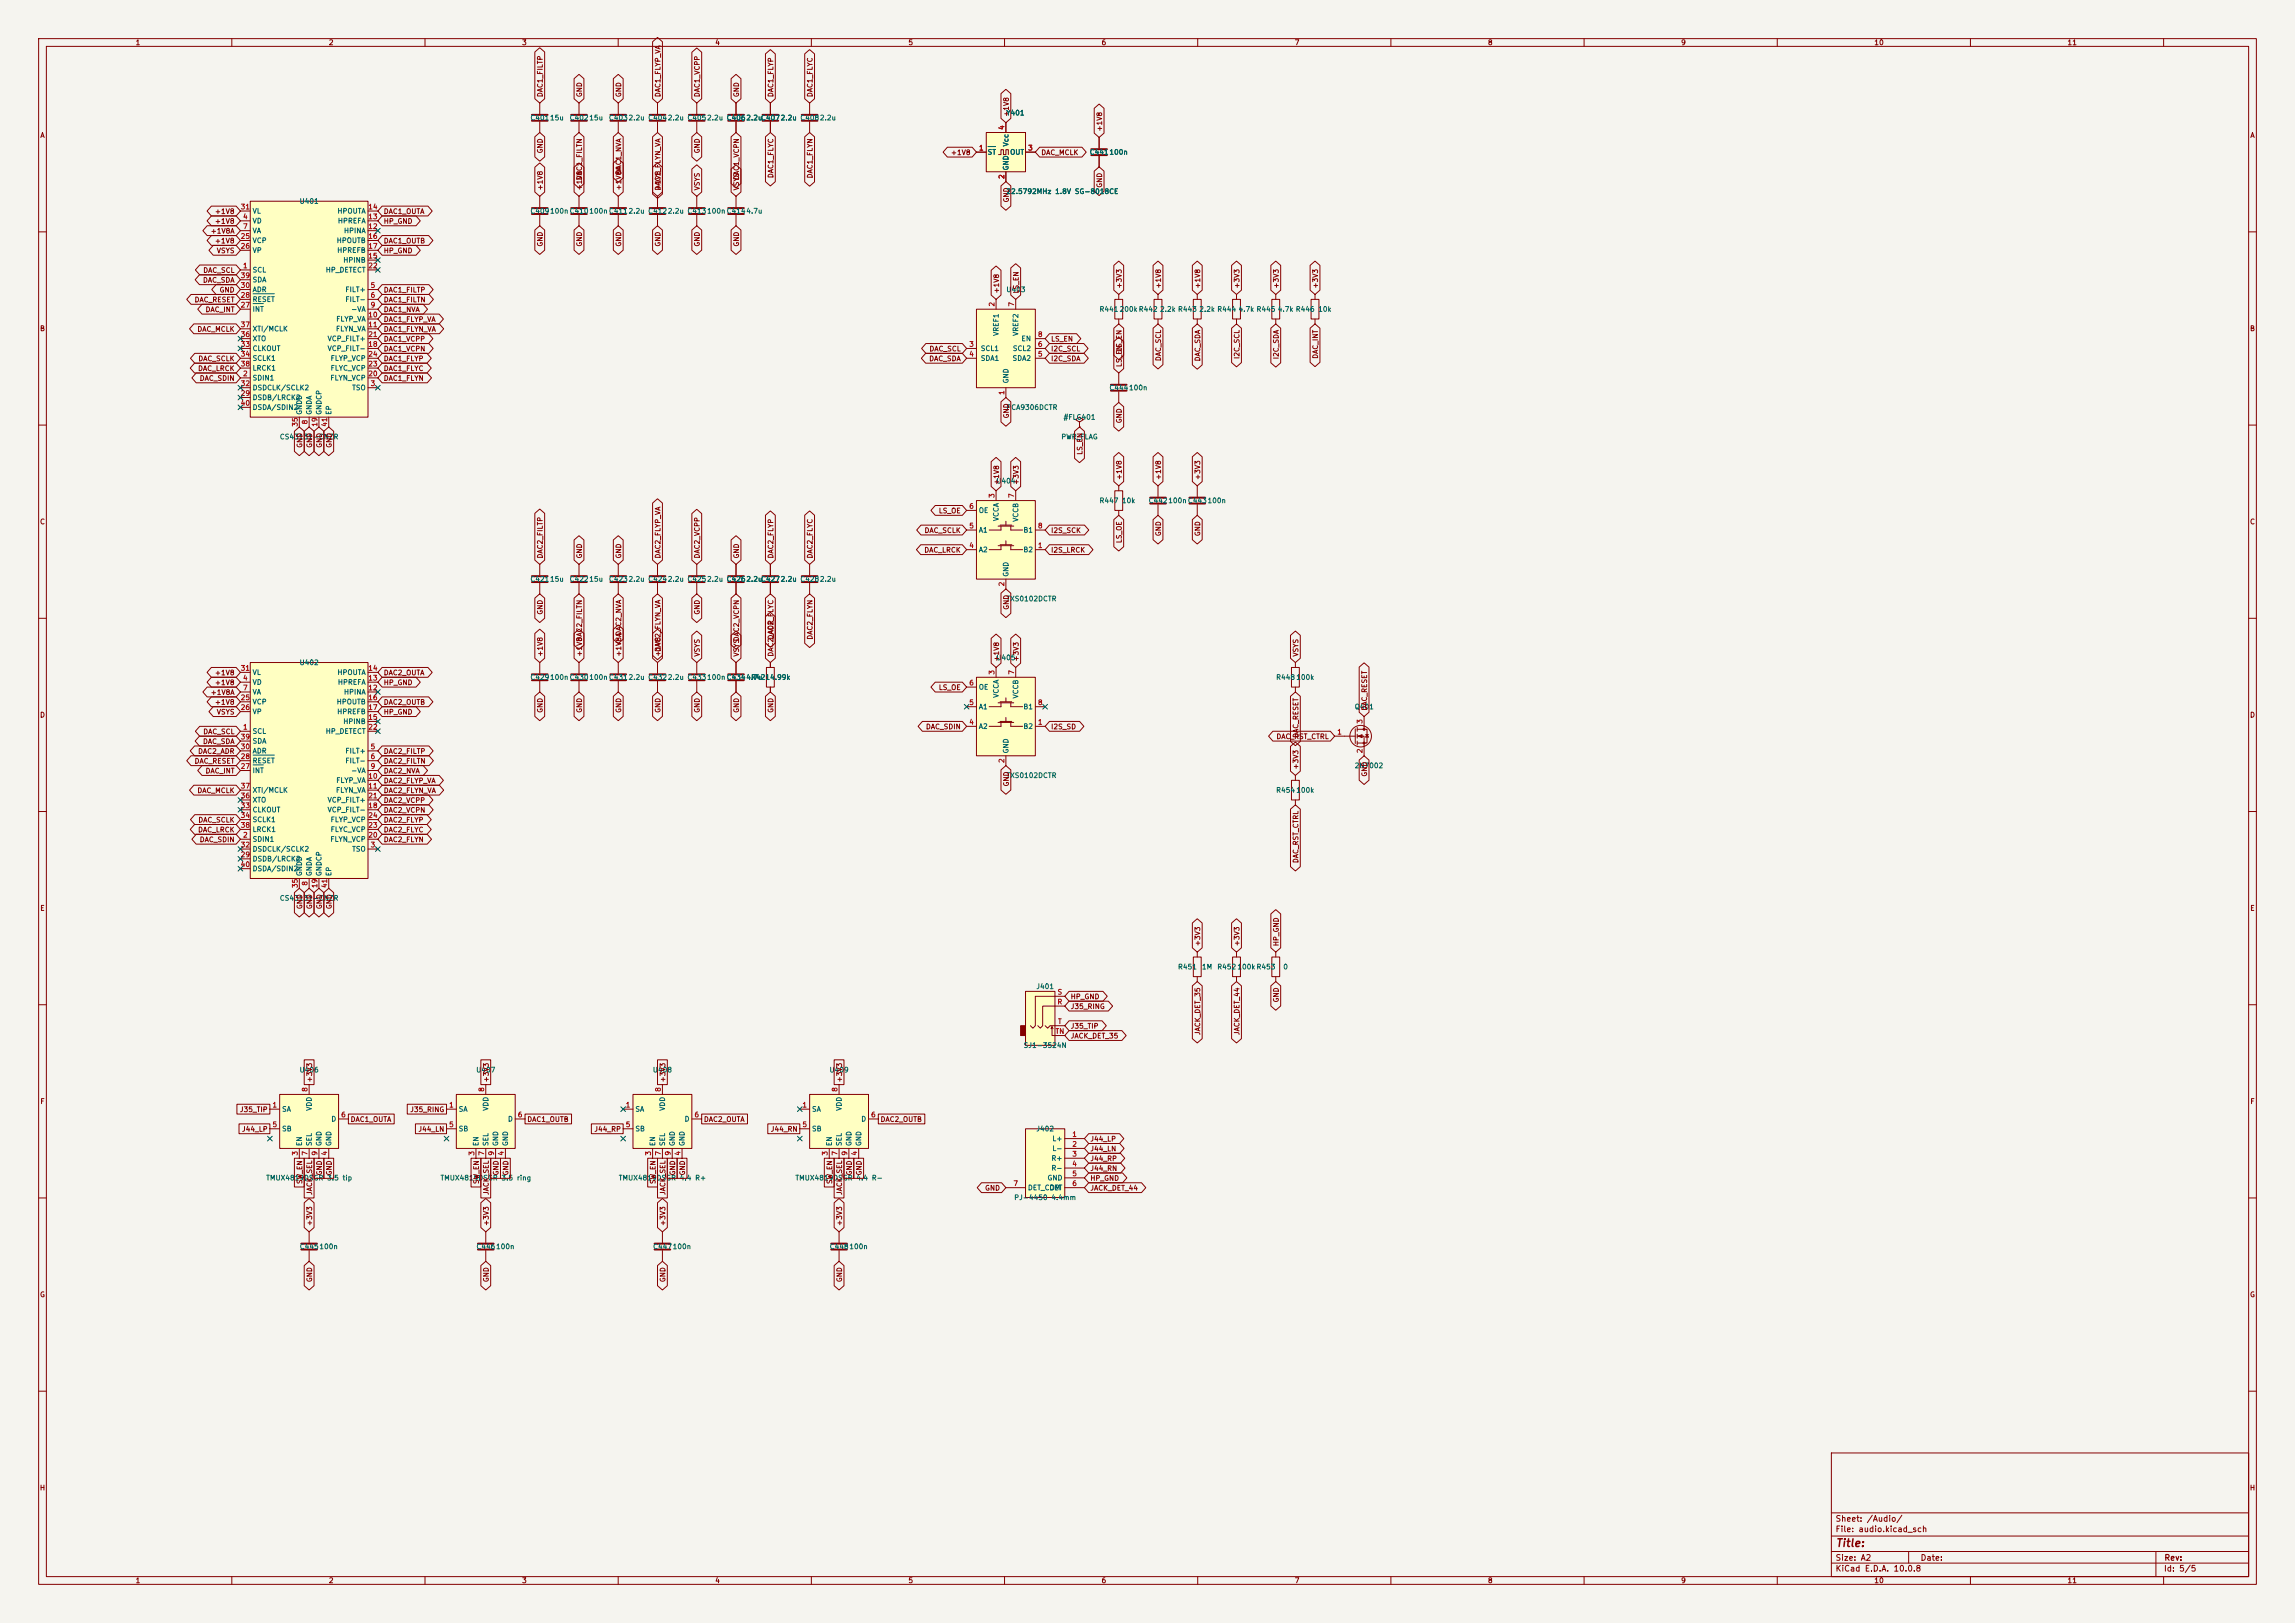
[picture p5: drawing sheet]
<svg xmlns="http://www.w3.org/2000/svg" width="594mm" height="420mm" viewBox="0 0 594 420" stroke-linecap="round" stroke-linejoin="round" font-family="sans-serif">
<defs><g id="words">
<text font-size="2" fill="#840000" x="475" y="400.8">Title:</text>
<g font-size="1.5" fill="#840000">
<text x="475" y="394.1">Sheet: /Audio/</text>
<text x="475" y="396.8">File: audio.kicad_sch</text>
<text x="475" y="407">KiCad E.D.A. 10.0.8</text>
<text x="475" y="404.2">Size: A2</text>
<text x="497" y="404.2">Date:</text>
<text x="560" y="407">Id: 5/5</text>
<text x="560.1" y="404.2">Rev:</text>
</g>
<g font-size="1.3" fill="#840000">
<text x="35" y="12">1</text>
<text x="85" y="12">2</text>
<text x="135" y="12">3</text>
<text x="185" y="12">4</text>
<text x="235" y="12">5</text>
<text x="285" y="12">6</text>
<text x="335" y="12">7</text>
<text x="385" y="12">8</text>
<text x="435" y="12">9</text>
<text x="485" y="12">10</text>
<text x="535" y="12">11</text>
<text x="140.8" y="25.3" transform="rotate(-90 140.8 25.3)">DAC1_FILTP</text>
<text x="150.9" y="25.3" transform="rotate(-90 150.9 25.3)">GND</text>
<text x="161.1" y="25.3" transform="rotate(-90 161.1 25.3)">GND</text>
<text x="171.2" y="25.3" transform="rotate(-90 171.2 25.3)">DAC1_FLYP_VA</text>
<text x="181.4" y="25.3" transform="rotate(-90 181.4 25.3)">DAC1_VCPP</text>
<text x="191.6" y="25.3" transform="rotate(-90 191.6 25.3)">GND</text>
<text x="200.4" y="25.3" transform="rotate(-90 200.4 25.3)">DAC1_FLYP</text>
<text x="210.6" y="25.3" transform="rotate(-90 210.6 25.3)">DAC1_FLYC</text>
<text x="10.3" y="36">A</text>
<text x="261.4" y="30.3" transform="rotate(-90 261.4 30.3)">+1V8</text>
<text x="285.5" y="34.2" transform="rotate(-90 285.5 34.2)">+1V8</text>
<text x="582.3" y="36">A</text>
<text x="140.8" y="39.8" transform="rotate(-90 140.8 39.8)">GND</text>
<text x="181.4" y="39.8" transform="rotate(-90 181.4 39.8)">GND</text>
<text x="246" y="40.4">+1V8</text>
<text x="269.4" y="40.4">DAC_MCLK</text>
<text x="150.9" y="46.8" transform="rotate(-90 150.9 46.8)">DAC1_FILTN</text>
<text x="161.1" y="45.3" transform="rotate(-90 161.1 45.3)">DAC1_NVA</text>
<text x="191.6" y="46.7" transform="rotate(-90 191.6 46.7)">DAC1_VCPN</text>
<text x="200.4" y="46.2" transform="rotate(-90 200.4 46.2)">DAC1_FLYC</text>
<text x="210.6" y="46.3" transform="rotate(-90 210.6 46.3)">DAC1_FLYN</text>
<text x="140.8" y="49.4" transform="rotate(-90 140.8 49.4)">+1V8</text>
<text x="150.9" y="49.4" transform="rotate(-90 150.9 49.4)">+1V8</text>
<text x="161.1" y="49.4" transform="rotate(-90 161.1 49.4)">+1V8A</text>
<text x="171.2" y="49.4" transform="rotate(-90 171.2 49.4)">DAC1_FLYN_VA</text>
<text x="171.2" y="49.4" transform="rotate(-90 171.2 49.4)">+1V8</text>
<text x="181.4" y="49.4" transform="rotate(-90 181.4 49.4)">VSYS</text>
<text x="191.6" y="49.4" transform="rotate(-90 191.6 49.4)">VSYS</text>
<text x="261.4" y="52.5" transform="rotate(-90 261.4 52.5)">GND</text>
<text x="285.5" y="48.7" transform="rotate(-90 285.5 48.7)">GND</text>
<text x="55.5" y="58.2">+1V8</text>
<text x="55.5" y="55.7">+1V8</text>
<text x="99.2" y="55.7">DAC1_OUTA</text>
<text x="99.2" y="58.2">HP_GND</text>
<text x="54.4" y="60.7">+1V8A</text>
<text x="55.5" y="63.3">+1V8</text>
<text x="56" y="65.8">VSYS</text>
<text x="99.2" y="63.3">DAC1_OUTB</text>
<text x="99.2" y="65.8">HP_GND</text>
<text x="140.8" y="63.9" transform="rotate(-90 140.8 63.9)">GND</text>
<text x="150.9" y="63.9" transform="rotate(-90 150.9 63.9)">GND</text>
<text x="161.1" y="63.9" transform="rotate(-90 161.1 63.9)">GND</text>
<text x="171.2" y="63.9" transform="rotate(-90 171.2 63.9)">GND</text>
<text x="181.4" y="63.9" transform="rotate(-90 181.4 63.9)">GND</text>
<text x="191.6" y="63.9" transform="rotate(-90 191.6 63.9)">GND</text>
<text x="52.5" y="70.9">DAC_SCL</text>
<text x="52.4" y="73.4">DAC_SDA</text>
<text x="56.7" y="76">GND</text>
<text x="99.2" y="76">DAC1_FILTP</text>
<text x="258.9" y="76.1" transform="rotate(-90 258.9 76.1)">+1V8</text>
<text x="263.9" y="76.1" transform="rotate(-90 263.9 76.1)">LS_EN</text>
<text x="290.6" y="74.8" transform="rotate(-90 290.6 74.8)">+3V3</text>
<text x="300.8" y="74.8" transform="rotate(-90 300.8 74.8)">+1V8</text>
<text x="310.9" y="74.8" transform="rotate(-90 310.9 74.8)">+1V8</text>
<text x="321.1" y="74.8" transform="rotate(-90 321.1 74.8)">+3V3</text>
<text x="331.3" y="74.8" transform="rotate(-90 331.3 74.8)">+3V3</text>
<text x="341.4" y="74.8" transform="rotate(-90 341.4 74.8)">+3V3</text>
<text x="50.2" y="78.5">DAC_RESET</text>
<text x="53.1" y="81.1">DAC_INT</text>
<text x="99.2" y="78.5">DAC1_FILTN</text>
<text x="99.2" y="81.1">DAC1_NVA</text>
<text x="99.2" y="83.6">DAC1_FLYP_VA</text>
<text x="10.2" y="86">B</text>
<text x="51" y="86.1">DAC_MCLK</text>
<text x="99.2" y="86.1">DAC1_FLYN_VA</text>
<text x="99.2" y="88.7">DAC1_VCPP</text>
<text x="271.9" y="88.7">LS_EN</text>
<text x="582.2" y="86">B</text>
<text x="51.2" y="93.8">DAC_SCLK</text>
<text x="99.2" y="91.2">DAC1_VCPN</text>
<text x="99.2" y="93.8">DAC1_FLYP</text>
<text x="240.4" y="93.8">DAC_SDA</text>
<text x="240.4" y="91.2">DAC_SCL</text>
<text x="271.9" y="93.8">I2C_SDA</text>
<text x="271.9" y="91.2">I2C_SCL</text>
<text x="290.6" y="91.2" transform="rotate(-90 290.6 91.2)">LS_EN</text>
<text x="300.8" y="93.6" transform="rotate(-90 300.8 93.6)">DAC_SCL</text>
<text x="310.9" y="93.6" transform="rotate(-90 310.9 93.6)">DAC_SDA</text>
<text x="321.1" y="93" transform="rotate(-90 321.1 93)">I2C_SCL</text>
<text x="331.3" y="93.1" transform="rotate(-90 331.3 93.1)">I2C_SDA</text>
<text x="341.4" y="93" transform="rotate(-90 341.4 93)">DAC_INT</text>
<text x="51.1" y="96.3">DAC_LRCK</text>
<text x="51.6" y="98.8">DAC_SDIN</text>
<text x="99.2" y="96.3">DAC1_FLYC</text>
<text x="99.2" y="98.8">DAC1_FLYN</text>
<text x="261.4" y="108.4" transform="rotate(-90 261.4 108.4)">GND</text>
<text x="290.6" y="109.7" transform="rotate(-90 290.6 109.7)">GND</text>
<text x="78.5" y="116" transform="rotate(-90 78.5 116)">GND</text>
<text x="81.1" y="116" transform="rotate(-90 81.1 116)">GND</text>
<text x="83.6" y="116" transform="rotate(-90 83.6 116)">GND</text>
<text x="86.1" y="116" transform="rotate(-90 86.1 116)">GND</text>
<text x="280.5" y="117.8" transform="rotate(-90 280.5 117.8)">LS_EN</text>
<text x="258.9" y="125.6" transform="rotate(-90 258.9 125.6)">+1V8</text>
<text x="263.9" y="125.6" transform="rotate(-90 263.9 125.6)">+3V3</text>
<text x="290.6" y="124.3" transform="rotate(-90 290.6 124.3)">+1V8</text>
<text x="300.8" y="124.3" transform="rotate(-90 300.8 124.3)">+1V8</text>
<text x="310.9" y="124.3" transform="rotate(-90 310.9 124.3)">+3V3</text>
<text x="10.2" y="136">C</text>
<text x="242.8" y="133.1">LS_OE</text>
<text x="582.2" y="136">C</text>
<text x="239.1" y="143.3">DAC_LRCK</text>
<text x="239.2" y="138.2">DAC_SCLK</text>
<text x="271.9" y="138.2">I2S_SCK</text>
<text x="271.9" y="143.3">I2S_LRCK</text>
<text x="290.6" y="140.7" transform="rotate(-90 290.6 140.7)">LS_OE</text>
<text x="300.8" y="138.9" transform="rotate(-90 300.8 138.9)">GND</text>
<text x="310.9" y="138.9" transform="rotate(-90 310.9 138.9)">GND</text>
<text x="140.8" y="144.6" transform="rotate(-90 140.8 144.6)">DAC2_FILTP</text>
<text x="150.9" y="144.6" transform="rotate(-90 150.9 144.6)">GND</text>
<text x="161.1" y="144.6" transform="rotate(-90 161.1 144.6)">GND</text>
<text x="171.2" y="144.6" transform="rotate(-90 171.2 144.6)">DAC2_FLYP_VA</text>
<text x="181.4" y="144.6" transform="rotate(-90 181.4 144.6)">DAC2_VCPP</text>
<text x="191.6" y="144.6" transform="rotate(-90 191.6 144.6)">GND</text>
<text x="200.4" y="144.6" transform="rotate(-90 200.4 144.6)">DAC2_FLYP</text>
<text x="210.6" y="144.6" transform="rotate(-90 210.6 144.6)">DAC2_FLYC</text>
<text x="140.8" y="159.2" transform="rotate(-90 140.8 159.2)">GND</text>
<text x="181.4" y="159.2" transform="rotate(-90 181.4 159.2)">GND</text>
<text x="261.4" y="157.9" transform="rotate(-90 261.4 157.9)">GND</text>
<text x="150.9" y="166.2" transform="rotate(-90 150.9 166.2)">DAC2_FILTN</text>
<text x="161.1" y="164.6" transform="rotate(-90 161.1 164.6)">DAC2_NVA</text>
<text x="191.6" y="166.1" transform="rotate(-90 191.6 166.1)">DAC2_VCPN</text>
<text x="200.4" y="165.6" transform="rotate(-90 200.4 165.6)">DAC2_FLYC</text>
<text x="210.6" y="165.7" transform="rotate(-90 210.6 165.7)">DAC2_FLYN</text>
<text x="140.8" y="170" transform="rotate(-90 140.8 170)">+1V8</text>
<text x="150.9" y="170" transform="rotate(-90 150.9 170)">+1V8</text>
<text x="161.1" y="170" transform="rotate(-90 161.1 170)">+1V8A</text>
<text x="171.2" y="170" transform="rotate(-90 171.2 170)">+1V8</text>
<text x="171.2" y="168.8" transform="rotate(-90 171.2 168.8)">DAC2_FLYN_VA</text>
<text x="181.4" y="170" transform="rotate(-90 181.4 170)">VSYS</text>
<text x="191.6" y="170" transform="rotate(-90 191.6 170)">VSYS</text>
<text x="200.4" y="170" transform="rotate(-90 200.4 170)">DAC2_ADR</text>
<text x="258.9" y="171.3" transform="rotate(-90 258.9 171.3)">+1V8</text>
<text x="263.9" y="171.3" transform="rotate(-90 263.9 171.3)">+3V3</text>
<text x="336.3" y="170" transform="rotate(-90 336.3 170)">VSYS</text>
<text x="55.5" y="175">+1V8</text>
<text x="55.5" y="177.6">+1V8</text>
<text x="99.2" y="177.6">HP_GND</text>
<text x="99.2" y="175">DAC2_OUTA</text>
<text x="242.8" y="178.9">LS_OE</text>
<text x="10.2" y="186">D</text>
<text x="54.4" y="180.1">+1V8A</text>
<text x="55.5" y="182.7">+1V8</text>
<text x="56" y="185.2">VSYS</text>
<text x="99.2" y="185.2">HP_GND</text>
<text x="99.2" y="182.7">DAC2_OUTB</text>
<text x="140.8" y="184.6" transform="rotate(-90 140.8 184.6)">GND</text>
<text x="150.9" y="184.6" transform="rotate(-90 150.9 184.6)">GND</text>
<text x="161.1" y="184.6" transform="rotate(-90 161.1 184.6)">GND</text>
<text x="171.2" y="184.6" transform="rotate(-90 171.2 184.6)">GND</text>
<text x="181.4" y="184.6" transform="rotate(-90 181.4 184.6)">GND</text>
<text x="191.6" y="184.6" transform="rotate(-90 191.6 184.6)">GND</text>
<text x="200.4" y="184.6" transform="rotate(-90 200.4 184.6)">GND</text>
<text x="354.1" y="184" transform="rotate(-90 354.1 184)">DAC_RESET</text>
<text x="582.2" y="186">D</text>
<text x="52.5" y="190.3">DAC_SCL</text>
<text x="239.5" y="189">DAC_SDIN</text>
<text x="271.9" y="189">I2S_SD</text>
<text x="330.2" y="191.6">DAC_RST_CTRL</text>
<text x="336.3" y="191.1" transform="rotate(-90 336.3 191.1)">DAC_RESET</text>
<text x="50.2" y="197.9">DAC_RESET</text>
<text x="51.1" y="195.4">DAC2_ADR</text>
<text x="52.4" y="192.8">DAC_SDA</text>
<text x="99.2" y="197.9">DAC2_FILTN</text>
<text x="99.2" y="195.4">DAC2_FILTP</text>
<text x="53.1" y="200.4">DAC_INT</text>
<text x="99.2" y="203">DAC2_FLYP_VA</text>
<text x="99.2" y="200.4">DAC2_NVA</text>
<text x="261.4" y="203.6" transform="rotate(-90 261.4 203.6)">GND</text>
<text x="336.3" y="199.3" transform="rotate(-90 336.3 199.3)">+3V3</text>
<text x="354.1" y="201.1" transform="rotate(-90 354.1 201.1)">GND</text>
<text x="51" y="205.5">DAC_MCLK</text>
<text x="99.2" y="205.5">DAC2_FLYN_VA</text>
<text x="99.2" y="208.1">DAC2_VCPP</text>
<text x="51.1" y="215.7">DAC_LRCK</text>
<text x="51.2" y="213.1">DAC_SCLK</text>
<text x="99.2" y="213.1">DAC2_FLYP</text>
<text x="99.2" y="215.7">DAC2_FLYC</text>
<text x="99.2" y="210.6">DAC2_VCPN</text>
<text x="51.6" y="218.2">DAC_SDIN</text>
<text x="99.2" y="218.2">DAC2_FLYN</text>
<text x="336.3" y="223.5" transform="rotate(-90 336.3 223.5)">DAC_RST_CTRL</text>
<text x="10.3" y="236">E</text>
<text x="78.5" y="235.4" transform="rotate(-90 78.5 235.4)">GND</text>
<text x="81.1" y="235.4" transform="rotate(-90 81.1 235.4)">GND</text>
<text x="83.6" y="235.4" transform="rotate(-90 83.6 235.4)">GND</text>
<text x="86.1" y="235.4" transform="rotate(-90 86.1 235.4)">GND</text>
<text x="582.3" y="236">E</text>
<text x="310.9" y="245" transform="rotate(-90 310.9 245)">+3V3</text>
<text x="321.1" y="245" transform="rotate(-90 321.1 245)">+3V3</text>
<text x="331.3" y="245" transform="rotate(-90 331.3 245)">HP_GND</text>
<text x="277" y="261.4">J35_RING</text>
<text x="277" y="258.9">HP_GND</text>
<text x="331.3" y="259.5" transform="rotate(-90 331.3 259.5)">GND</text>
<text x="277" y="266.5">J35_TIP</text>
<text x="277" y="269">JACK_DET_35</text>
<text x="310.9" y="268" transform="rotate(-90 310.9 268)">JACK_DET_35</text>
<text x="321.1" y="268" transform="rotate(-90 321.1 268)">JACK_DET_44</text>
<text x="81.1" y="280.2" transform="rotate(-90 81.1 280.2)">+3V3</text>
<text x="126.8" y="280.2" transform="rotate(-90 126.8 280.2)">+3V3</text>
<text x="172.5" y="280.2" transform="rotate(-90 172.5 280.2)">+3V3</text>
<text x="218.2" y="280.2" transform="rotate(-90 218.2 280.2)">+3V3</text>
<text x="10.3" y="286">F</text>
<text x="582.3" y="286">F</text>
<text x="61.9" y="288.1">J35_TIP</text>
<text x="62.5" y="293.2">J44_LP</text>
<text x="90.6" y="290.6">DAC1_OUTA</text>
<text x="106" y="288.1">J35_RING</text>
<text x="108.2" y="293.2">J44_LN</text>
<text x="136.3" y="290.6">DAC1_OUTB</text>
<text x="153.7" y="293.2">J44_RP</text>
<text x="182.1" y="290.6">DAC2_OUTA</text>
<text x="199.4" y="293.2">J44_RN</text>
<text x="227.8" y="290.6">DAC2_OUTB</text>
<text x="282.1" y="298.2">J44_LN</text>
<text x="282.1" y="295.7">J44_LP</text>
<text x="83.6" y="304.3" transform="rotate(-90 83.6 304.3)">GND</text>
<text x="86.1" y="304.3" transform="rotate(-90 86.1 304.3)">GND</text>
<text x="129.3" y="304.3" transform="rotate(-90 129.3 304.3)">GND</text>
<text x="131.9" y="304.3" transform="rotate(-90 131.9 304.3)">GND</text>
<text x="175" y="304.3" transform="rotate(-90 175 304.3)">GND</text>
<text x="177.6" y="304.3" transform="rotate(-90 177.6 304.3)">GND</text>
<text x="220.8" y="304.3" transform="rotate(-90 220.8 304.3)">GND</text>
<text x="223.3" y="304.3" transform="rotate(-90 223.3 304.3)">GND</text>
<text x="282.1" y="300.8">J44_RP</text>
<text x="282.1" y="303.3">J44_RN</text>
<text x="282.1" y="305.9">HP_GND</text>
<text x="78.5" y="306.5" transform="rotate(-90 78.5 306.5)">SW_EN</text>
<text x="81.1" y="309.4" transform="rotate(-90 81.1 309.4)">JACK_SEL</text>
<text x="124.2" y="306.5" transform="rotate(-90 124.2 306.5)">SW_EN</text>
<text x="126.8" y="309.4" transform="rotate(-90 126.8 309.4)">JACK_SEL</text>
<text x="170" y="306.5" transform="rotate(-90 170 306.5)">SW_EN</text>
<text x="172.5" y="309.4" transform="rotate(-90 172.5 309.4)">JACK_SEL</text>
<text x="215.7" y="306.5" transform="rotate(-90 215.7 306.5)">SW_EN</text>
<text x="218.2" y="309.4" transform="rotate(-90 218.2 309.4)">JACK_SEL</text>
<text x="254.8" y="308.4">GND</text>
<text x="282.1" y="308.4">JACK_DET_44</text>
<text x="81.1" y="317.4" transform="rotate(-90 81.1 317.4)">+3V3</text>
<text x="126.8" y="317.4" transform="rotate(-90 126.8 317.4)">+3V3</text>
<text x="172.5" y="317.4" transform="rotate(-90 172.5 317.4)">+3V3</text>
<text x="218.2" y="317.4" transform="rotate(-90 218.2 317.4)">+3V3</text>
<text x="10.2" y="336">G</text>
<text x="81.1" y="331.9" transform="rotate(-90 81.1 331.9)">GND</text>
<text x="126.8" y="331.9" transform="rotate(-90 126.8 331.9)">GND</text>
<text x="172.5" y="331.9" transform="rotate(-90 172.5 331.9)">GND</text>
<text x="218.2" y="331.9" transform="rotate(-90 218.2 331.9)">GND</text>
<text x="582.2" y="336">G</text>
<text x="10.2" y="386">H</text>
<text x="582.2" y="386">H</text>
<text x="35" y="410">1</text>
<text x="85" y="410">2</text>
<text x="135" y="410">3</text>
<text x="185" y="410">4</text>
<text x="235" y="410">5</text>
<text x="285" y="410">6</text>
<text x="335" y="410">7</text>
<text x="385" y="410">8</text>
<text x="435" y="410">9</text>
<text x="485" y="410">10</text>
<text x="535" y="410">11</text>
</g>
<g font-size="1.3" fill="#006464">
<text x="137.1" y="31.4">C40115u</text>
<text x="147.3" y="31.4">C40215u</text>
<text x="157.5" y="31.4">C4032.2u C4042.2u C4052.2u C4062.2uC4072.2u C4082.2u</text>
<text x="187.9" y="31.4">C4062.2uC4072.2u</text>
<text x="260.3" y="30.2">Y401</text>
<text x="255.5" y="40.3">ST</text>
<text x="261.3" y="38" transform="rotate(-90 261.3 38)">Vcc</text>
<text x="261.3" y="40.3">OUT</text>
<text x="281.9" y="40.3">C441100n</text>
<text x="261.3" y="44.2" transform="rotate(-90 261.3 44.2)">GND</text>
<text x="77.4" y="53">U401</text>
<text x="260.3" y="50.5">22.5792MHz 1.8V SG-8018CE</text>
<text x="65.3" y="58.1">VD</text>
<text x="65.3" y="55.6">VL</text>
<text x="87.2" y="55.6">HPOUTA</text>
<text x="87.3" y="58.1">HPREFA</text>
<text x="137.1" y="55.6">C409100nC410100nC4112.2u C4122.2u C413100nC4144.7u</text>
<text x="65.3" y="60.7">VA</text>
<text x="65.3" y="63.2">VCP</text>
<text x="65.3" y="65.7">VP</text>
<text x="87" y="63.2">HPOUTB</text>
<text x="87.1" y="65.7">HPREFB</text>
<text x="88.9" y="60.7">HPINA</text>
<text x="65.3" y="70.8">SCL</text>
<text x="84.2" y="70.8">HP_DETECT</text>
<text x="88.7" y="68.3">HPINB</text>
<text x="65.3" y="75.9">ADR</text>
<text x="65.3" y="73.4">SDA</text>
<text x="89.3" y="75.9">FILT+</text>
<text x="260.3" y="75.9">U403</text>
<text x="65.3" y="81">INT</text>
<text x="65.3" y="78.4">RESET</text>
<text x="86.9" y="83.5">FLYP_VA</text>
<text x="89.3" y="78.4">FILT-</text>
<text x="90.8" y="81">-VA</text>
<text x="284.4" y="81">R441200kR442</text>
<text x="300.1" y="81">2.2k R443</text>
<text x="310.3" y="81">2.2k R444</text>
<text x="320.4" y="81">4.7k R445</text>
<text x="330.6" y="81">4.7k R446</text>
<text x="341" y="81">10k</text>
<text x="65.3" y="88.6">XTO</text>
<text x="65.3" y="86.1">XTI/MCLK</text>
<text x="84.7" y="88.6">VCP_FILT+</text>
<text x="86.8" y="86.1">FLYN_VA</text>
<text x="258.8" y="87.1" transform="rotate(-90 258.8 87.1)">VREF1</text>
<text x="263.9" y="87.1" transform="rotate(-90 263.9 87.1)">VREF2</text>
<text x="264.2" y="88.6">EN</text>
<text x="65.3" y="91.1">CLKOUT</text>
<text x="65.3" y="93.7">SCLK1</text>
<text x="84.7" y="91.1">VCP_FILT-</text>
<text x="85.4" y="93.7">FLYP_VCP</text>
<text x="253.7" y="91.1">SCL1</text>
<text x="253.7" y="93.7">SDA1</text>
<text x="261.9" y="93.7">SDA2</text>
<text x="262" y="91.1">SCL2</text>
<text x="65.3" y="98.8">SDIN1</text>
<text x="65.3" y="101.3">DSDCLK/SCLK2</text>
<text x="65.3" y="96.2">LRCK1</text>
<text x="85.4" y="98.8">FLYN_VCP</text>
<text x="85.4" y="96.2">FLYC_VCP</text>
<text x="91" y="101.3">TSO</text>
<text x="261.3" y="99.3" transform="rotate(-90 261.3 99.3)">GND</text>
<text x="287" y="101.3">C444100n</text>
<text x="65.3" y="103.8">DSDB/LRCK2</text>
<text x="65.3" y="106.4">DSDA/SDIN2</text>
<text x="78.4" y="107.5" transform="rotate(-90 78.4 107.5)">GNDD</text>
<text x="81" y="107.5" transform="rotate(-90 81 107.5)">GNDA</text>
<text x="83.5" y="107.5" transform="rotate(-90 83.5 107.5)">GNDCP</text>
<text x="86.1" y="107.5" transform="rotate(-90 86.1 107.5)">EP</text>
<text x="260.3" y="106.4">PCA9306DCTR</text>
<text x="72.3" y="114">CS43131-CNZR</text>
<text x="274.6" y="114">PWR_FLAG</text>
<text x="275.1" y="108.9">#FLG401</text>
<text x="257.7" y="125.4">U404</text>
<text x="284.4" y="130.5">R447</text>
<text x="290.2" y="130.5">10k</text>
<text x="297.2" y="130.5">C442100nC443100n</text>
<text x="253.2" y="133">OE</text>
<text x="258.8" y="135" transform="rotate(-90 258.8 135)">VCCA</text>
<text x="263.9" y="135.2" transform="rotate(-90 263.9 135.2)">VCCB</text>
<text x="253.2" y="143.2">A2</text>
<text x="253.2" y="138.1">A1</text>
<text x="264.8" y="143.2">B2</text>
<text x="264.8" y="138.1">B1</text>
<text x="261.3" y="149.4" transform="rotate(-90 261.3 149.4)">GND</text>
<text x="137.1" y="150.8">C42115u</text>
<text x="147.3" y="150.8">C42215u</text>
<text x="157.5" y="150.8">C4232.2u C4242.2u C4252.2u C4262.2uC4272.2u C4282.2u</text>
<text x="187.9" y="150.8">C4262.2uC4272.2u</text>
<text x="260.3" y="155.9">TXS0102DCTR</text>
<text x="77.4" y="172.4">U402</text>
<text x="257.7" y="171.1">U405</text>
<text x="65.3" y="177.5">VD</text>
<text x="65.3" y="175">VL</text>
<text x="87.2" y="175">HPOUTA</text>
<text x="87.3" y="177.5">HPREFA</text>
<text x="137.1" y="176.2">C429100nC430100nC4312.2u C4322.2u C433100nC4344.7u</text>
<text x="187.9" y="176.2">C4344.7u</text>
<text x="194.3" y="176.2">R4214.99k</text>
<text x="253.2" y="178.8">OE</text>
<text x="330.2" y="176.2">R448100k</text>
<text x="65.3" y="180">VA</text>
<text x="65.3" y="182.6">VCP</text>
<text x="65.3" y="185.1">VP</text>
<text x="87" y="182.6">HPOUTB</text>
<text x="87.1" y="185.1">HPREFB</text>
<text x="88.9" y="180">HPINA</text>
<text x="253.2" y="183.8">A1</text>
<text x="258.8" y="180.7" transform="rotate(-90 258.8 180.7)">VCCA</text>
<text x="263.9" y="180.9" transform="rotate(-90 263.9 180.9)">VCCB</text>
<text x="264.8" y="183.8">B1</text>
<text x="350.5" y="183.8">Q401</text>
<text x="65.3" y="190.2">SCL</text>
<text x="84.2" y="190.2">HP_DETECT</text>
<text x="88.7" y="187.7">HPINB</text>
<text x="253.2" y="188.9">A2</text>
<text x="264.8" y="188.9">B2</text>
<text x="65.3" y="197.8">RESET</text>
<text x="65.3" y="195.3">ADR</text>
<text x="65.3" y="192.7">SDA</text>
<text x="89.3" y="195.3">FILT+</text>
<text x="89.3" y="197.8">FILT-</text>
<text x="261.3" y="195.1" transform="rotate(-90 261.3 195.1)">GND</text>
<text x="65.3" y="200.4">INT</text>
<text x="86.9" y="202.9">FLYP_VA</text>
<text x="90.8" y="200.4">-VA</text>
<text x="260.3" y="201.6">TXS0102DCTR</text>
<text x="350.5" y="199.1">2N7002</text>
<text x="65.3" y="208">XTO</text>
<text x="65.3" y="205.4">XTI/MCLK</text>
<text x="84.7" y="208">VCP_FILT+</text>
<text x="86.8" y="205.4">FLYN_VA</text>
<text x="330.2" y="205.4">R454100k</text>
<text x="65.3" y="210.5">CLKOUT</text>
<text x="65.3" y="213.1">SCLK1</text>
<text x="65.3" y="215.6">LRCK1</text>
<text x="84.7" y="210.5">VCP_FILT-</text>
<text x="85.4" y="215.6">FLYC_VCP</text>
<text x="85.4" y="213.1">FLYP_VCP</text>
<text x="65.3" y="218.1">SDIN1</text>
<text x="65.3" y="220.7">DSDCLK/SCLK2</text>
<text x="85.4" y="218.1">FLYN_VCP</text>
<text x="91" y="220.7">TSO</text>
<text x="65.3" y="223.2">DSDB/LRCK2</text>
<text x="65.3" y="225.8">DSDA/SDIN2</text>
<text x="78.4" y="226.8" transform="rotate(-90 78.4 226.8)">GNDD</text>
<text x="81" y="226.8" transform="rotate(-90 81 226.8)">GNDA</text>
<text x="83.5" y="226.8" transform="rotate(-90 83.5 226.8)">GNDCP</text>
<text x="86.1" y="226.8" transform="rotate(-90 86.1 226.8)">EP</text>
<text x="72.3" y="233.4">CS43131-CNZR</text>
<text x="304.8" y="251.2">R451</text>
<text x="311" y="251.2">1M</text>
<text x="314.9" y="251.2">R452100kR453</text>
<text x="332" y="251.2">0</text>
<text x="268.1" y="256.2">J401</text>
<text x="264.8" y="271.5">SJ1-3524N</text>
<text x="77.4" y="277.8">U406</text>
<text x="123.1" y="277.8">U407</text>
<text x="168.8" y="277.8">U408</text>
<text x="214.6" y="277.8">U409</text>
<text x="72.9" y="288">SA</text>
<text x="81" y="287.6" transform="rotate(-90 81 287.6)">VDD</text>
<text x="118.6" y="288">SA</text>
<text x="126.7" y="287.6" transform="rotate(-90 126.7 287.6)">VDD</text>
<text x="164.3" y="288">SA</text>
<text x="172.4" y="287.6" transform="rotate(-90 172.4 287.6)">VDD</text>
<text x="210" y="288">SA</text>
<text x="218.1" y="287.6" transform="rotate(-90 218.1 287.6)">VDD</text>
<text x="72.9" y="293.1">SB</text>
<text x="85.6" y="290.5">D</text>
<text x="118.6" y="293.1">SB</text>
<text x="131.3" y="290.5">D</text>
<text x="164.3" y="293.1">SB</text>
<text x="177.1" y="290.5">D</text>
<text x="210" y="293.1">SB</text>
<text x="222.8" y="290.5">D</text>
<text x="268.1" y="293.1">J402</text>
<text x="78.4" y="296.7" transform="rotate(-90 78.4 296.7)">EN</text>
<text x="81" y="296.7" transform="rotate(-90 81 296.7)">SEL</text>
<text x="83.5" y="296.7" transform="rotate(-90 83.5 296.7)">GND</text>
<text x="86.1" y="296.7" transform="rotate(-90 86.1 296.7)">GND</text>
<text x="124.2" y="296.7" transform="rotate(-90 124.2 296.7)">EN</text>
<text x="126.7" y="296.7" transform="rotate(-90 126.7 296.7)">SEL</text>
<text x="129.2" y="296.7" transform="rotate(-90 129.2 296.7)">GND</text>
<text x="131.8" y="296.7" transform="rotate(-90 131.8 296.7)">GND</text>
<text x="169.9" y="296.7" transform="rotate(-90 169.9 296.7)">EN</text>
<text x="172.4" y="296.7" transform="rotate(-90 172.4 296.7)">SEL</text>
<text x="175" y="296.7" transform="rotate(-90 175 296.7)">GND</text>
<text x="177.5" y="296.7" transform="rotate(-90 177.5 296.7)">GND</text>
<text x="215.6" y="296.7" transform="rotate(-90 215.6 296.7)">EN</text>
<text x="218.1" y="296.7" transform="rotate(-90 218.1 296.7)">SEL</text>
<text x="220.7" y="296.7" transform="rotate(-90 220.7 296.7)">GND</text>
<text x="223.2" y="296.7" transform="rotate(-90 223.2 296.7)">GND</text>
<text x="272.3" y="295.6">L+</text>
<text x="272.3" y="298.1">L-</text>
<text x="68.8" y="305.8">TMUX4819DSGR 3.5 tip</text>
<text x="113.9" y="305.8">TMUX4819DSGR 3.5 ring</text>
<text x="160" y="305.8">TMUX4819DSGR 4.4 R+</text>
<text x="205.7" y="305.8">TMUX4819DSGR 4.4 R-</text>
<text x="271" y="305.8">GND</text>
<text x="272" y="300.7">R+</text>
<text x="272" y="303.2">R-</text>
<text x="262.4" y="310.8">PJ-4450 4.4mm</text>
<text x="265.9" y="308.3">DET_COM</text>
<text x="271.5" y="308.3">DET</text>
<text x="77.5" y="323.5">C445100n</text>
<text x="123.2" y="323.5">C446100n</text>
<text x="168.9" y="323.5">C447100n</text>
<text x="214.6" y="323.5">C448100n</text>
</g>
<g font-size="1.3" fill="#a90000">
<text x="260.2" y="33.8" transform="rotate(-90 260.2 33.8)">4</text>
<text x="253.3" y="39.2">1</text>
<text x="266" y="39.2">3</text>
<text x="260.2" y="46.5" transform="rotate(-90 260.2 46.5)">2</text>
<text x="62.2" y="54.5">31</text>
<text x="62.8" y="57">4</text>
<text x="62.8" y="59.6">7</text>
<text x="95.2" y="59.6">12</text>
<text x="95.2" y="57">13</text>
<text x="95.2" y="54.5">14</text>
<text x="62.2" y="62.1">25</text>
<text x="62.2" y="64.6">26</text>
<text x="95.2" y="62.1">16</text>
<text x="95.2" y="64.6">17</text>
<text x="62.8" y="69.7">1</text>
<text x="95.2" y="67.2">15</text>
<text x="95.2" y="69.7">22</text>
<text x="62.2" y="77.3">28</text>
<text x="62.2" y="74.8">30</text>
<text x="62.2" y="72.3">39</text>
<text x="95.8" y="74.8">5</text>
<text x="95.8" y="77.3">6</text>
<text x="62.2" y="79.9">27</text>
<text x="95.2" y="82.4">10</text>
<text x="95.8" y="79.9">9</text>
<text x="257.7" y="79.5" transform="rotate(-90 257.7 79.5)">2</text>
<text x="262.8" y="79.5" transform="rotate(-90 262.8 79.5)">7</text>
<text x="62.2" y="87.5">36</text>
<text x="62.2" y="85">37</text>
<text x="95.2" y="85">11</text>
<text x="95.2" y="87.5">21</text>
<text x="268.5" y="87.5">8</text>
<text x="62.2" y="90">33</text>
<text x="62.2" y="92.6">34</text>
<text x="62.2" y="95.1">38</text>
<text x="95.2" y="90">18</text>
<text x="95.2" y="95.1">23</text>
<text x="95.2" y="92.6">24</text>
<text x="250.7" y="90">3</text>
<text x="250.7" y="92.6">4</text>
<text x="268.5" y="92.6">5</text>
<text x="268.5" y="90">6</text>
<text x="62.2" y="100.2">32</text>
<text x="62.8" y="97.7">2</text>
<text x="95.2" y="97.7">20</text>
<text x="95.8" y="100.2">3</text>
<text x="62.2" y="102.7">29</text>
<text x="62.2" y="105.3">40</text>
<text x="260.2" y="102.3" transform="rotate(-90 260.2 102.3)">1</text>
<text x="77.3" y="110.6" transform="rotate(-90 77.3 110.6)">35</text>
<text x="79.9" y="110" transform="rotate(-90 79.9 110)">8</text>
<text x="82.4" y="110.6" transform="rotate(-90 82.4 110.6)">19</text>
<text x="85" y="110.6" transform="rotate(-90 85 110.6)">41</text>
<text x="250.7" y="131.9">6</text>
<text x="257.7" y="129" transform="rotate(-90 257.7 129)">3</text>
<text x="262.8" y="129" transform="rotate(-90 262.8 129)">7</text>
<text x="250.7" y="137">5</text>
<text x="268.5" y="137">8</text>
<text x="250.7" y="142.1">4</text>
<text x="268.5" y="142.1">1</text>
<text x="260.2" y="151.9" transform="rotate(-90 260.2 151.9)">2</text>
<text x="62.2" y="173.9">31</text>
<text x="95.2" y="173.9">14</text>
<text x="62.8" y="176.4">4</text>
<text x="62.8" y="178.9">7</text>
<text x="95.2" y="178.9">12</text>
<text x="95.2" y="176.4">13</text>
<text x="250.7" y="177.7">6</text>
<text x="257.7" y="174.7" transform="rotate(-90 257.7 174.7)">3</text>
<text x="262.8" y="174.7" transform="rotate(-90 262.8 174.7)">7</text>
<text x="62.2" y="181.5">25</text>
<text x="62.2" y="184">26</text>
<text x="95.2" y="181.5">16</text>
<text x="95.2" y="184">17</text>
<text x="250.7" y="182.7">5</text>
<text x="268.5" y="182.7">8</text>
<text x="62.2" y="191.6">39</text>
<text x="62.8" y="189.1">1</text>
<text x="95.2" y="186.6">15</text>
<text x="95.2" y="189.1">22</text>
<text x="250.7" y="187.8">4</text>
<text x="268.5" y="187.8">1</text>
<text x="346" y="190.4">1</text>
<text x="352.9" y="187.4" transform="rotate(-90 352.9 187.4)">3</text>
<text x="62.2" y="196.7">28</text>
<text x="62.2" y="194.2">30</text>
<text x="95.8" y="194.2">5</text>
<text x="95.8" y="196.7">6</text>
<text x="260.2" y="197.6" transform="rotate(-90 260.2 197.6)">2</text>
<text x="352.9" y="195" transform="rotate(-90 352.9 195)">2</text>
<text x="62.2" y="199.3">27</text>
<text x="95.2" y="201.8">10</text>
<text x="95.8" y="199.3">9</text>
<text x="62.2" y="209.4">33</text>
<text x="62.2" y="206.9">36</text>
<text x="62.2" y="204.3">37</text>
<text x="95.2" y="204.3">11</text>
<text x="95.2" y="209.4">18</text>
<text x="95.2" y="206.9">21</text>
<text x="62.2" y="212">34</text>
<text x="62.2" y="214.5">38</text>
<text x="95.2" y="214.5">23</text>
<text x="95.2" y="212">24</text>
<text x="62.2" y="219.6">32</text>
<text x="62.8" y="217">2</text>
<text x="95.2" y="217">20</text>
<text x="95.8" y="219.6">3</text>
<text x="62.2" y="222.1">29</text>
<text x="62.2" y="224.7">40</text>
<text x="77.3" y="229.9" transform="rotate(-90 77.3 229.9)">35</text>
<text x="79.9" y="229.3" transform="rotate(-90 79.9 229.3)">8</text>
<text x="82.4" y="229.9" transform="rotate(-90 82.4 229.9)">19</text>
<text x="85" y="229.9" transform="rotate(-90 85 229.9)">41</text>
<text x="273.6" y="257.7">S</text>
<text x="273.6" y="260.2">R</text>
<text x="273" y="267.8">TN</text>
<text x="273.7" y="265.3">T</text>
<text x="70.4" y="286.9">1</text>
<text x="79.9" y="282.7" transform="rotate(-90 79.9 282.7)">8</text>
<text x="116.1" y="286.9">1</text>
<text x="125.6" y="282.7" transform="rotate(-90 125.6 282.7)">8</text>
<text x="161.8" y="286.9">1</text>
<text x="171.3" y="282.7" transform="rotate(-90 171.3 282.7)">8</text>
<text x="207.5" y="286.9">1</text>
<text x="217" y="282.7" transform="rotate(-90 217 282.7)">8</text>
<text x="70.4" y="292">5</text>
<text x="88.2" y="289.4">6</text>
<text x="116.1" y="292">5</text>
<text x="133.9" y="289.4">6</text>
<text x="161.8" y="292">5</text>
<text x="179.6" y="289.4">6</text>
<text x="207.5" y="292">5</text>
<text x="225.3" y="289.4">6</text>
<text x="77.3" y="299.2" transform="rotate(-90 77.3 299.2)">3</text>
<text x="79.9" y="299.2" transform="rotate(-90 79.9 299.2)">7</text>
<text x="82.4" y="299.2" transform="rotate(-90 82.4 299.2)">9</text>
<text x="85" y="299.2" transform="rotate(-90 85 299.2)">4</text>
<text x="123.1" y="299.2" transform="rotate(-90 123.1 299.2)">3</text>
<text x="125.6" y="299.2" transform="rotate(-90 125.6 299.2)">7</text>
<text x="128.1" y="299.2" transform="rotate(-90 128.1 299.2)">9</text>
<text x="130.7" y="299.2" transform="rotate(-90 130.7 299.2)">4</text>
<text x="168.8" y="299.2" transform="rotate(-90 168.8 299.2)">3</text>
<text x="171.3" y="299.2" transform="rotate(-90 171.3 299.2)">7</text>
<text x="173.9" y="299.2" transform="rotate(-90 173.9 299.2)">9</text>
<text x="176.4" y="299.2" transform="rotate(-90 176.4 299.2)">4</text>
<text x="214.5" y="299.2" transform="rotate(-90 214.5 299.2)">3</text>
<text x="217" y="299.2" transform="rotate(-90 217 299.2)">7</text>
<text x="219.6" y="299.2" transform="rotate(-90 219.6 299.2)">9</text>
<text x="222.1" y="299.2" transform="rotate(-90 222.1 299.2)">4</text>
<text x="277.4" y="294.5">1</text>
<text x="277.4" y="297">2</text>
<text x="277.4" y="299.6">3</text>
<text x="277.4" y="302.1">4</text>
<text x="277.4" y="304.7">5</text>
<text x="262.2" y="307.2">7</text>
<text x="277.4" y="307.2">6</text>
</g>
</g></defs>
<path d="M0 0h594v420h-594z" fill="#f5f4ef" stroke="#f5f4ef" stroke-width=".26"/>
<g fill="none" stroke="#840000" stroke-width=".26">
<path d="M10 10h574v400h-574zM12 12h570v396h-570zM60 10v2M110 10v2M160 10v2M210 10v2M260 10v2M310 10v2M360 10v2M410 10v2M460 10v2M510 10v2"/>
<path d="M560 10v2M10 60h2M582 60h2M10 110h2M582 110h2M10 160h2M582 160h2M10 210h2M582 210h2M10 260h2M582 260h2M10 310h2"/>
<path d="M582 310h2M10 360h2M474 376h108v32h-108zM582 360h2M474 397.5h108M474 391.5h108M60 408v2M110 408v2M160 408v2M210 408v2M260 408v2M310 408v2"/>
<path d="M360 408v2M410 408v2M460 408v2M474 404.5h108M474 401.5h108M494 401.5v3M510 408v2M558 401.5v6.5M560 408v2"/>
</g>
<path d="M72.4 283.2h15.2v14h-15.2z" fill="#ffffc2"/>
<g fill="none" stroke="#840000" stroke-width=".26">
<path d="M149.9 26.7v2.8M149.9 31.5v2.8M170.2 26.7v2.8M170.2 31.5v2.8M180.3 26.7v2.8M180.3 31.5v2.8M190.5 26.7v2.8M190.5 31.5v2.8M139.7 50.8v2.8M139.7 55.6v2.8M160 50.8v2.8M160 55.6v2.8"/>
<path d="M170.2 50.8v2.8M170.2 55.6v2.8M180.3 50.8v2.8M180.3 55.6v2.8M190.5 50.8v2.8M190.5 55.6v2.8M69.8 287h2.6M69.8 292.1h2.6M72.4 283.2h15.2v14h-15.2zM77.5 297.2v2.5M80 280.7v2.5M80 297.2v2.5"/>
<path d="M82.5 297.2v2.5M85.1 297.2v2.5M87.6 289.6h2.6"/>
</g>
<g fill="none" stroke="#840000" stroke-width=".51">
<path d="M147.8 29.7h4.1M147.8 31.2h4.1M168.1 29.7h4.1M168.1 31.2h4.1M178.3 29.7h4.1M178.3 31.2h4.1M188.5 29.7h4M188.5 31.2h4M137.7 53.8h4M137.7 55.4h4M158 53.8h4.1M158 55.4h4.1"/>
<path d="M168.1 53.8h4.1M168.1 55.4h4.1M178.3 53.8h4.1M178.3 55.4h4.1M188.5 53.8h4M188.5 55.4h4"/>
</g>
<path d="M64.8 52.1h30.4v55.9h-30.4z" fill="#ffffc2"/>
<g fill="none" stroke="#840000" stroke-width=".26">
<path d="M139.7 26.7v2.8M139.7 31.5v2.8M160 26.7v2.8M160 31.5v2.8M199.4 26.7v2.8M199.4 31.5v2.8M209.5 26.7v2.8M209.5 31.5v2.8M62.2 57.2h2.6M62.2 59.7h2.6M62.2 54.6h2.6M64.8 52.1h30.4v55.9h-30.4z"/>
<path d="M95.2 57.2h2.6M95.2 59.7h2.6M95.2 54.6h2.6M62.2 69.9h2.6M62.2 74.9h2.6M62.2 77.5h2.6M62.2 62.2h2.6M62.2 64.8h2.6M62.2 72.4h2.6M95.2 69.9h2.6M95.2 74.9h2.6M95.2 77.5h2.6"/>
<path d="M95.2 67.3h2.6M95.2 62.2h2.6M95.2 64.8h2.6M62.2 97.8h2.6M62.2 80h2.6M62.2 85.1h2.6M62.2 90.2h2.6M62.2 87.6h2.6M62.2 95.3h2.6M62.2 92.7h2.6M95.2 97.8h2.6M95.2 80h2.6"/>
<path d="M95.2 82.6h2.6M95.2 85.1h2.6M95.2 90.2h2.6M95.2 87.6h2.6M95.2 95.3h2.6M95.2 92.7h2.6M62.2 100.3h2.6M62.2 102.9h2.6M62.2 105.4h2.6M77.5 108v2.5M80 108v2.5M82.5 108v2.5"/>
<path d="M85.1 108v2.5M95.2 100.3h2.6M334.3 172.7h2v5.1h-2zM335.3 171.5v1.2M335.3 177.8v1.3M345.4 190.5h5.4M350.8 188.6v3.8M351.3 188.7h2.5v3.6h-2.5M351.3 190.5h1.8v5.1M351.3 188.2v1M351.3 190v1M351.3 191.8v1"/>
<path d="M353.1 185.4v3.3M353.4 190.1h.8M353.8 190.1l.4 .7h-.8zM334.3 201.9h2v5.1h-2zM335.3 200.7v1.2M335.3 207v1.3M308.9 247.7h2v5h-2zM309.9 246.4v1.3M309.9 252.7v1.3M319 247.7h2.1v5h-2.1zM320 246.4v1.3M320 252.7v1.3"/>
<path d="M329.2 247.7h2v5h-2zM330.2 246.4v1.3M330.2 252.7v1.3"/>
<circle cx="352.2" cy="190.5" r="2.79"/>
</g>
<path d="M65.5 78.6h2.7M65.5 76h5.5" fill="none" stroke="#006464" stroke-width=".26"/>
<path d="M137.7 29.7h4M137.7 31.2h4M158 29.7h4.1M158 31.2h4.1M197.4 29.7h4M197.4 31.2h4M207.5 29.7h4.1M207.5 31.2h4.1" fill="none" stroke="#840000" stroke-width=".51"/>
<g fill="#840000" stroke="#840000" stroke-width=".26">
<path d="M351.5 190.5l1.1-.4v.8z"/>
<circle cx="353.1" cy="188.7" r=".25"/>
<circle cx="353.1" cy="192.3" r=".25"/>
</g>
<path d="M252.7 175.3h15.3v20.3h-15.3z" fill="#ffffc2"/>
<g fill="none" stroke="#840000" stroke-width=".26">
<path d="M250.2 177.8h2.5M252.7 175.3h15.3v20.3h-15.3zM257.8 172.7v2.6M262.9 172.7v2.6M250.2 188h2.5M250.2 182.9h2.5M258.3 186.9h4.1M258.3 181.9h4.1M258.8 186.7h3.1M258.8 181.6h3.1M259.1 186.9v1.1h-3.1M259.1 181.9v1h-3.1"/>
<path d="M260.3 180.6v1M260.3 185.7v1M260.3 195.6v2.5M261.6 186.9v1.1h3.1M261.6 181.9v1h3.1M268 188h2.5M268 182.9h2.5"/>
</g>
<path d="M252.7 129.5h15.3v20.4h-15.3z" fill="#ffffc2"/>
<g fill="none" stroke="#840000" stroke-width=".26">
<path d="M279.4 109.2l1-.6-1-.6-1 .6 1 .6v1.3M279.4 110.5h.1M250.2 137.2h2.5M250.2 132.1h2.5M252.7 129.5h15.3v20.4h-15.3zM257.8 127v2.5M258.3 136.1h4.1M258.8 135.9h3.1M259.1 136.1v1.1h-3.1M260.3 134.9v1M260.3 140v1M261.6 136.1v1.1h3.1"/>
<path d="M262.9 127v2.5M268 137.2h2.5M288.5 127h2.1v5.1h-2.1zM289.6 125.7v1.3M289.6 132.1v1.3M299.7 125.7v2.8M299.7 130.6v2.8M309.9 125.7v2.8M309.9 130.6v2.8M209.5 146.1v2.7M209.5 150.9v2.8M250.2 142.2h2.5"/>
<path d="M258.3 141.2h4.1M258.8 141h3.1M259.1 141.2v1h-3.1M260.3 149.9v2.5M261.6 141.2v1h3.1M268 142.2h2.5"/>
</g>
<path d="M297.7 128.8h4.1M297.7 130.3h4.1M307.8 128.8h4.1M307.8 130.3h4.1M207.5 149.1h4.1M207.5 150.6h4.1" fill="none" stroke="#840000" stroke-width=".51"/>
<path d="M255.3 34.3h10.1v10.2h-10.1z" fill="#ffffc2"/>
<g fill="none" stroke="#840000" stroke-width=".26">
<path d="M252.7 39.4h2.6M255.3 34.3h10.1v10.2h-10.1zM260.3 31.8v2.5M265.4 39.4h2.6M284.5 35.6v2.8M258.4 40h.7v-1.3h.6v1.3h.6v-1.3h.7v1.3M260.3 44.5v2.5M284.5 40.4v2.8M288.5 77.5h2.1v5.1h-2.1zM289.6 76.2v1.3M298.7 77.5h2v5.1h-2zM299.7 76.2v1.3"/>
<path d="M308.9 77.5h2v5.1h-2zM309.9 76.2v1.3M319 77.5h2.1v5.1h-2.1zM320 76.2v1.3M329.2 77.5h2v5.1h-2zM330.2 76.2v1.3M339.3 77.5h2.1v5.1h-2.1zM340.4 76.2v1.3M289.6 82.6v1.2M289.6 96.5v2.8M299.7 82.6v1.2M309.9 82.6v1.2"/>
<path d="M320 82.6v1.2M330.2 82.6v1.2M340.4 82.6v1.2M289.6 101.3v2.8"/>
</g>
<path d="M255.8 37.9h1.9" fill="none" stroke="#006464" stroke-width=".26"/>
<path d="M282.4 38.6h4.1M282.4 40.1h4.1M287.5 99.6h4.1M287.5 101.1h4.1" fill="none" stroke="#840000" stroke-width=".51"/>
<path d="M252.7 80h15.3v20.3h-15.3z" fill="#ffffc2"/>
<g fill="none" stroke="#840000" stroke-width=".26">
<path d="M257.8 77.5v2.5M262.9 77.5v2.5M250.2 90.2h2.5M250.2 92.7h2.5M252.7 80h15.3v20.3h-15.3zM268 90.2h2.5M268 92.7h2.5M268 87.6h2.5M260.3 100.3v2.6M139.7 146.1v2.7M139.7 150.9v2.8M149.9 146.1v2.7"/>
<path d="M149.9 150.9v2.8M160 146.1v2.7M160 150.9v2.8M170.2 146.1v2.7M170.2 150.9v2.8M180.3 146.1v2.7M180.3 150.9v2.8M190.5 146.1v2.7M190.5 150.9v2.8M199.4 146.1v2.7M199.4 150.9v2.8M139.7 171.5v2.7"/>
<path d="M139.7 176.3v2.8M149.9 171.5v2.7M149.9 176.3v2.8M160 171.5v2.7M160 176.3v2.8M170.2 171.5v2.7M170.2 176.3v2.8M180.3 171.5v2.7M180.3 176.3v2.8M190.5 171.5v2.7M190.5 176.3v2.8M198.4 172.7h2v5.1h-2z"/>
<path d="M199.4 171.5v1.2M199.4 177.8v1.3"/>
</g>
<g fill="none" stroke="#840000" stroke-width=".51">
<path d="M137.7 149.1h4M137.7 150.6h4M147.8 149.1h4.1M147.8 150.6h4.1M158 149.1h4.1M158 150.6h4.1M168.1 149.1h4.1M168.1 150.6h4.1M178.3 149.1h4.1M178.3 150.6h4.1M188.5 149.1h4M188.5 150.6h4"/>
<path d="M197.4 149.1h4M197.4 150.6h4M137.7 174.5h4M137.7 176h4M147.8 174.5h4.1M147.8 176h4.1M158 174.5h4.1M158 176h4.1M168.1 174.5h4.1M168.1 176h4.1M178.3 174.5h4.1M178.3 176h4.1"/>
<path d="M188.5 174.5h4M188.5 176h4"/>
</g>
<path d="M64.8 171.5h30.4v55.8h-30.4z" fill="#ffffc2"/>
<g fill="none" stroke="#840000" stroke-width=".26">
<path d="M149.9 50.8v2.8M149.9 55.6v2.8M62.2 176.5h2.6M62.2 179.1h2.6M62.2 174h2.6M64.8 171.5h30.4v55.8h-30.4zM95.2 176.5h2.6M95.2 179.1h2.6M95.2 174h2.6M62.2 189.2h2.6M62.2 194.3h2.6M62.2 196.9h2.6"/>
<path d="M62.2 199.4h2.6M62.2 181.6h2.6M62.2 184.2h2.6M62.2 191.8h2.6M95.2 189.2h2.6M95.2 194.3h2.6M95.2 196.9h2.6M95.2 199.4h2.6M95.2 186.7h2.6M95.2 181.6h2.6M95.2 184.2h2.6M62.2 217.2h2.6"/>
<path d="M62.2 219.7h2.6M62.2 204.5h2.6M62.2 209.6h2.6M62.2 207h2.6M62.2 214.6h2.6M62.2 212.1h2.6M95.2 217.2h2.6M95.2 219.7h2.6M95.2 201.9h2.6M95.2 204.5h2.6M95.2 209.6h2.6M95.2 207h2.6"/>
<path d="M95.2 214.6h2.6M95.2 212.1h2.6M62.2 222.3h2.6M62.2 224.8h2.6M77.5 227.3v2.6M80 227.3v2.6M82.5 227.3v2.6M85.1 227.3v2.6"/>
</g>
<path d="M65.5 197.9h2.7M65.5 195.4h5.5" fill="none" stroke="#006464" stroke-width=".26"/>
<path d="M147.8 53.8h4.1M147.8 55.4h4.1" fill="none" stroke="#840000" stroke-width=".51"/>
<path d="M265.4 292.1h10.2v17.8h-10.2z" fill="#ffffc2"/>
<path d="M265.4 292.1h10.2v17.8h-10.2zM275.6 294.6h5.1M275.6 297.2h5.1M275.6 299.7h5.1M260.3 307.3h5.1M275.6 302.3h5.1M275.6 304.8h5.1M275.6 307.3h5.1" fill="none" stroke="#840000" stroke-width=".26"/>
<path d="M265.4 256.5h7.6v14h-7.6z" fill="#ffffc2"/>
<path d="M264.2 265.4h1.2v2.6h-1.2z" fill="#840000" stroke="#840000" stroke-width=".26"/>
<path d="M265.4 256.5h7.6v14h-7.6zM275.6 257.8h-7.6v7.6l-.7 .7-.6-.7M270.5 265.4l.6 .7 .7-.7h3.8M272 266.2l.3-.5v2.3h3.3M272.3 265.7l.2 .5M275.6 260.4h-5.7v5l-.7 .7-.6-.7" fill="none" stroke="#840000" stroke-width=".26"/>
<path d="M209.5 283.2h15.3v14h-15.3z" fill="#ffffc2"/>
<path d="M207 287h2.5M207 292.1h2.5M209.5 283.2h15.3v14h-15.3zM214.6 297.2v2.5M217.2 280.7v2.5M217.2 297.2v2.5M219.7 297.2v2.5M222.2 297.2v2.5M224.8 289.6h2.5M171.4 318.8v2.8M171.4 323.6v2.8" fill="none" stroke="#840000" stroke-width=".26"/>
<path d="M169.4 321.8h4.1M169.4 323.3h4.1" fill="none" stroke="#840000" stroke-width=".51"/>
<path d="M163.8 283.2h15.3v14h-15.3z" fill="#ffffc2"/>
<g fill="none" stroke="#840000" stroke-width=".26">
<path d="M161.3 287h2.5M161.3 292.1h2.5M163.8 283.2h15.3v14h-15.3zM168.9 297.2v2.5M171.4 280.7v2.5M171.4 297.2v2.5M174 297.2v2.5M176.5 297.2v2.5M179.1 289.6h2.5M125.7 318.8v2.8M217.2 318.8v2.8M125.7 323.6v2.8"/>
<path d="M217.2 323.6v2.8"/>
</g>
<path d="M123.7 321.8h4.1M123.7 323.3h4.1M215.1 321.8h4.1M215.1 323.3h4.1" fill="none" stroke="#840000" stroke-width=".51"/>
<path d="M118.1 283.2h15.2v14h-15.2z" fill="#ffffc2"/>
<g fill="none" stroke="#840000" stroke-width=".26">
<path d="M138.4 13.5l1.3-1.2 1.3 1.2v12.1l-1.3 1.1-1.3-1.1zM168.9 10.8l1.3-1.1 1.3 1.1v14.8l-1.3 1.1-1.3-1.1zM179.1 13.5l1.2-1.1 1.3 1.1v12.1l-1.3 1.1-1.2-1.1zM198.1 13.9l1.3-1.1 1.3 1.1v11.7l-1.3 1.1-1.3-1.1zM208.3 13.9l1.2-1.1 1.3 1.1v11.7l-1.3 1.1-1.2-1.1zM138.4 35.4l1.3-1.1 1.3 1.1v5.2l-1.3 1.1-1.3-1.1zM148.6 35.4l1.3-1.1 1.2 1.1v12.2l-1.2 1.1-1.3-1.1zM148.6 20.4l1.3-1.2 1.2 1.2v5.2l-1.2 1.1-1.3-1.1zM158.7 35.4l1.3-1.1 1.3 1.1v10.6l-1.3 1.2-1.3-1.2zM158.7 20.4l1.3-1.2 1.3 1.2v5.2l-1.3 1.1-1.3-1.1zM168.9 35.4l1.3-1.1 1.3 1.1v14.8l-1.3 1.1-1.3-1.1zM179.1 35.4l1.2-1.1 1.3 1.1v5.2l-1.3 1.1-1.2-1.1z"/>
<path d="M189.2 35.4l1.3-1.1 1.3 1.1v12.1l-1.3 1.1-1.3-1.1zM189.2 20.4l1.3-1.2 1.3 1.2v5.2l-1.3 1.1-1.3-1.1zM190.5 26.7v2.8M190.5 31.5v2.8M198.1 35.4l1.3-1.1 1.3 1.1v11.6l-1.3 1.1-1.3-1.1zM199.4 26.7v2.8M199.4 31.5v2.8M208.3 35.4l1.2-1.1 1.3 1.1v11.7l-1.3 1.1-1.2-1.1zM245.2 38.1h6.4l1.1 1.3-1.1 1.2h-6.4l-1.1-1.2zM252.7 39.4h2.6M259.1 24.2l1.2-1.1 1.3 1.1v6.4l-1.3 1.2-1.2-1.2zM260.3 31.8v2.5"/>
<path d="M265.4 39.4h2.6M269.1 38.1h10.9l1.1 1.3-1.1 1.2h-10.9l-1.1-1.2zM283.2 28l1.3-1.1 1.3 1.1v6.4l-1.3 1.2-1.3-1.2zM284.5 35.6v2.8M53.6 58.4h7.5l1.1 1.3-1.1 1.3h-7.5l-1.1-1.3zM54.7 55.9h6.4l1.1 1.3-1.1 1.2h-6.4l-1.1-1.2zM54.7 53.3h6.4l1.1 1.3-1.1 1.3h-6.4l-1.1-1.3zM98.9 53.3h11.9l1.1 1.3-1.1 1.3h-11.9l-1.1-1.3zM98.9 55.9h8.8l1.1 1.3-1.1 1.2h-8.8l-1.1-1.2zM138.4 43.3l1.3-1.1 1.3 1.1v6.4l-1.3 1.1-1.3-1.1zM138.4 59.5l1.3-1.1 1.3 1.1v5.2l-1.3 1.1-1.3-1.1zM148.6 59.5l1.3-1.1 1.2 1.1v5.2l-1.2 1.1-1.3-1.1z"/>
<path d="M148.6 43.3l1.3-1.1 1.2 1.1v6.4l-1.2 1.1-1.3-1.1zM158.7 59.5l1.3-1.1 1.3 1.1v5.2l-1.3 1.1-1.3-1.1zM158.7 42.2l1.3-1.1 1.3 1.1v7.5l-1.3 1.1-1.3-1.1zM168.9 59.5l1.3-1.1 1.3 1.1v5.2l-1.3 1.1-1.3-1.1zM168.9 43.3l1.3-1.1 1.3 1.1v6.4l-1.3 1.1-1.3-1.1zM179.1 59.5l1.2-1.1 1.3 1.1v5.2l-1.3 1.1-1.2-1.1zM179.1 43.8l1.2-1.2 1.3 1.2v5.9l-1.3 1.1-1.2-1.1zM189.2 43.8l1.3-1.2 1.3 1.2v5.9l-1.3 1.1-1.3-1.1zM189.2 59.5l1.3-1.1 1.3 1.1v5.2l-1.3 1.1-1.3-1.1zM259.1 48.1l1.2-1.1 1.3 1.1v5.2l-1.3 1.1-1.2-1.1zM260.3 44.5v2.5M283.2 44.3l1.3-1.1 1.3 1.1v5.2l-1.3 1.1-1.3-1.1z"/>
<path d="M284.5 40.4v2.8M49.4 76.2h11.7l1.1 1.3-1.1 1.2h-11.7l-1.1-1.2zM51.6 71.1h9.5l1.1 1.3-1.1 1.3h-9.5l-1.1-1.3zM51.7 68.6h9.4l1.1 1.3-1.1 1.2h-9.4l-1.1-1.2zM52.3 78.7h8.8l1.1 1.3-1.1 1.3h-8.8l-1.1-1.3zM54.7 61h6.4l1.1 1.2-1.1 1.3h-6.4l-1.1-1.3zM55.2 63.5h5.9l1.1 1.3-1.1 1.2h-5.9l-1.1-1.2zM55.9 73.7h5.2l1.1 1.2-1.1 1.3h-5.2l-1.1-1.3zM98.9 73.7h12.1l1.1 1.2-1.1 1.3h-12.1l-1.1-1.3zM98.9 76.2h12.2l1.1 1.3-1.1 1.2h-12.2l-1.1-1.2zM98.9 78.7h10.6l1.2 1.3-1.2 1.3h-10.6l-1.1-1.3zM98.9 61h12l1.2 1.2-1.2 1.3h-12l-1.1-1.3z"/>
<path d="M98.9 63.5h8.8l1.1 1.3-1.1 1.2h-8.8l-1.1-1.2zM256.5 69.9l1.3-1.1 1.3 1.1v6.5l-1.3 1.1-1.3-1.1zM261.6 69.3l1.3-1.1 1.3 1.1v7.1l-1.3 1.1-1.3-1.1zM288.3 68.7l1.3-1.1 1.2 1.1v6.4l-1.2 1.1-1.3-1.1zM298.4 68.7l1.3-1.1 1.3 1.1v6.4l-1.3 1.1-1.3-1.1zM308.6 68.7l1.3-1.1 1.3 1.1v6.4l-1.3 1.1-1.3-1.1zM318.8 68.7l1.2-1.1 1.3 1.1v6.4l-1.3 1.1-1.2-1.1zM328.9 68.7l1.3-1.1 1.3 1.1v6.4l-1.3 1.1-1.3-1.1zM339.1 68.7l1.3-1.1 1.2 1.1v6.4l-1.2 1.1-1.3-1.1zM50.2 83.8h10.9l1.1 1.3-1.1 1.3h-10.9l-1.1-1.3zM50.4 94h10.7l1.1 1.3-1.1 1.2h-10.7l-1.2-1.2zM50.4 91.4h10.7l1.1 1.3-1.1 1.3h-10.7l-1.1-1.3z"/>
<path d="M50.8 96.5h10.3l1.1 1.3-1.1 1.3h-10.3l-1.1-1.3zM98.9 81.3h14.8l1.1 1.3-1.1 1.2h-14.8l-1.1-1.2zM98.9 83.8h14.8l1.1 1.3-1.1 1.3h-14.8l-1.1-1.3zM98.9 88.9h12.1l1.1 1.3-1.1 1.2h-12.1l-1.1-1.2zM98.9 86.4h12l1.2 1.2-1.2 1.3h-12l-1.1-1.3zM98.9 91.4h11.6l1.1 1.3-1.1 1.3h-11.6l-1.1-1.3zM98.9 94h11.6l1.1 1.3-1.1 1.2h-11.6l-1.1-1.2zM98.9 96.5h11.7l1.1 1.3-1.1 1.3h-11.7l-1.1-1.3zM239.6 91.4h9.5l1.1 1.3-1.1 1.3h-9.5l-1.1-1.3zM239.6 88.9h9.5l1.1 1.3-1.1 1.2h-9.5l-1.1-1.2zM271.6 86.4h7l1.2 1.2-1.2 1.3h-7l-1.1-1.3zM271.6 91.4h9l1.1 1.3-1.1 1.3h-9l-1.1-1.3z"/>
<path d="M271.6 88.9h8.9l1.1 1.3-1.1 1.2h-8.9l-1.1-1.2zM288.3 84.9l1.3-1.1 1.2 1.1v7.1l-1.2 1.1-1.3-1.1zM288.3 88.4l1.3-1.1 1.2 1.1v7l-1.2 1.1-1.3-1.1zM298.4 84.9l1.3-1.1 1.3 1.1v9.5l-1.3 1.1-1.3-1.1zM308.6 84.9l1.3-1.1 1.3 1.1v9.5l-1.3 1.1-1.3-1.1zM318.8 84.9l1.2-1.1 1.3 1.1v8.9l-1.3 1.1-1.2-1.1zM328.9 84.9l1.3-1.1 1.3 1.1v9l-1.3 1.1-1.3-1.1zM339.1 84.9l1.3-1.1 1.2 1.1v8.9l-1.2 1.1-1.3-1.1zM76.2 111.6l1.3-1.1 1.2 1.1v5.2l-1.2 1.1-1.3-1.1zM78.7 111.6l1.3-1.1 1.3 1.1v5.2l-1.3 1.1-1.3-1.1zM81.3 111.6l1.2-1.1 1.3 1.1v5.2l-1.3 1.1-1.2-1.1zM83.8 111.6l1.3-1.1 1.3 1.1v5.2l-1.3 1.1-1.3-1.1z"/>
<path d="M256.5 119.5l1.3-1.1 1.3 1.1v6.4l-1.3 1.1-1.3-1.1zM259.1 104l1.2-1.1 1.3 1.1v5.2l-1.3 1.1-1.2-1.1zM261.6 119.5l1.3-1.1 1.3 1.1v6.4l-1.3 1.1-1.3-1.1zM278.1 111.6l1.3-1.1 1.3 1.1v7l-1.3 1.1-1.3-1.1zM288.3 105.3l1.3-1.2 1.2 1.2v5.2l-1.2 1.1-1.3-1.1zM288.3 118.2l1.3-1.1 1.2 1.1v6.4l-1.2 1.1-1.3-1.1zM298.4 118.2l1.3-1.1 1.3 1.1v6.4l-1.3 1.1-1.3-1.1zM308.6 118.2l1.3-1.1 1.3 1.1v6.4l-1.3 1.1-1.3-1.1zM138.4 132.8l1.3-1.1 1.3 1.1v12.1l-1.3 1.2-1.3-1.2zM148.6 139.7l1.3-1.1 1.2 1.1v5.2l-1.2 1.2-1.3-1.2zM158.7 139.7l1.3-1.1 1.3 1.1v5.2l-1.3 1.2-1.3-1.2zM168.9 130.2l1.3-1.1 1.3 1.1v14.7l-1.3 1.2-1.3-1.2z"/>
<path d="M179.1 132.9l1.2-1.1 1.3 1.1v12l-1.3 1.2-1.2-1.2zM189.2 139.7l1.3-1.1 1.3 1.1v5.2l-1.3 1.2-1.3-1.2zM198.1 133.3l1.3-1.1 1.3 1.1v11.6l-1.3 1.2-1.3-1.2zM208.3 133.3l1.2-1.1 1.3 1.1v11.6l-1.3 1.2-1.2-1.2zM238.4 135.9h10.7l1.1 1.3-1.1 1.2h-10.7l-1.1-1.2zM242.1 130.8h7l1.1 1.3-1.1 1.3h-7l-1.2-1.3zM271.6 135.9h9.1l1.1 1.3-1.1 1.2h-9.1l-1.1-1.2zM288.3 134.5l1.3-1.1 1.2 1.1v7l-1.2 1.1-1.3-1.1zM298.4 134.5l1.3-1.1 1.3 1.1v5.2l-1.3 1.1-1.3-1.1zM308.6 134.5l1.3-1.1 1.3 1.1v5.2l-1.3 1.1-1.3-1.1zM138.4 154.8l1.3-1.1 1.3 1.1v5.2l-1.3 1.1-1.3-1.1zM148.6 154.8l1.3-1.1 1.2 1.1v12.1l-1.2 1.2-1.3-1.2z"/>
<path d="M158.7 154.8l1.3-1.1 1.3 1.1v10.6l-1.3 1.1-1.3-1.1zM168.9 154.8l1.3-1.1 1.3 1.1v14.8l-1.3 1.1-1.3-1.1zM179.1 154.8l1.2-1.1 1.3 1.1v5.2l-1.3 1.1-1.2-1.1zM189.2 154.8l1.3-1.1 1.3 1.1v12.1l-1.3 1.1-1.3-1.1zM190.5 146.1v2.7M190.5 150.9v2.8M198.1 154.8l1.3-1.1 1.3 1.1v11.6l-1.3 1.1-1.3-1.1zM198.1 159.6l1.3-1.1 1.3 1.1v10.7l-1.3 1.2-1.3-1.2zM199.4 146.1v2.7M199.4 150.9v2.8M208.3 154.8l1.2-1.1 1.3 1.1v11.7l-1.3 1.1-1.2-1.1zM238.3 141h10.8l1.1 1.2-1.1 1.3h-10.8l-1.1-1.3z"/>
<path d="M259.1 153.5l1.2-1.1 1.3 1.1v5.2l-1.3 1.1-1.2-1.1zM271.6 141h10.2l1.1 1.2-1.1 1.3h-10.2l-1.1-1.3zM53.6 177.8h7.5l1.1 1.3-1.1 1.2h-7.5l-1.1-1.2zM54.7 172.7h6.4l1.1 1.3-1.1 1.3h-6.4l-1.1-1.3zM54.7 175.3h6.4l1.1 1.2-1.1 1.3h-6.4l-1.1-1.3zM98.9 175.3h8.8l1.1 1.2-1.1 1.3h-8.8l-1.1-1.3zM98.9 172.7h11.9l1.1 1.3-1.1 1.3h-11.9l-1.1-1.3zM138.4 163.9l1.3-1.1 1.3 1.1v6.4l-1.3 1.2-1.3-1.2zM148.6 163.9l1.3-1.1 1.2 1.1v6.4l-1.2 1.2-1.3-1.2zM158.7 162.8l1.3-1.1 1.3 1.1v7.5l-1.3 1.2-1.3-1.2zM168.9 163.9l1.3-1.1 1.3 1.1v6.4l-1.3 1.2-1.3-1.2zM179.1 164.4l1.2-1.1 1.3 1.1v5.9l-1.3 1.2-1.2-1.2z"/>
<path d="M189.2 164.4l1.3-1.1 1.3 1.1v5.9l-1.3 1.2-1.3-1.2zM190.5 171.5v2.7M190.5 176.3v2.8M199.4 171.5v1.2M199.4 177.8v1.3M242.1 176.5h7l1.1 1.3-1.1 1.3h-7l-1.2-1.3zM256.5 165.2l1.3-1.1 1.3 1.1v6.4l-1.3 1.1-1.3-1.1zM261.6 165.2l1.3-1.1 1.3 1.1v6.4l-1.3 1.1-1.3-1.1zM334 164.4l1.3-1.1 1.3 1.1v5.9l-1.3 1.2-1.3-1.2zM351.8 172.6l1.3-1.1 1.2 1.1v11.7l-1.2 1.1-1.3-1.1zM49.4 195.6h11.7l1.1 1.3-1.1 1.2h-11.7l-1.1-1.2zM50.4 193h10.7l1.1 1.3-1.1 1.3h-10.7l-1.2-1.3z"/>
<path d="M51.6 190.5h9.5l1.1 1.3-1.1 1.2h-9.5l-1.1-1.2zM51.7 188h9.4l1.1 1.2-1.1 1.3h-9.4l-1.1-1.3zM52.3 198.1h8.8l1.1 1.3-1.1 1.3h-8.8l-1.1-1.3zM54.7 180.3h6.4l1.1 1.3-1.1 1.3h-6.4l-1.1-1.3zM55.2 182.9h5.9l1.1 1.3-1.1 1.2h-5.9l-1.1-1.2zM98.9 182.9h8.8l1.1 1.3-1.1 1.2h-8.8l-1.1-1.2zM98.9 195.6h12.2l1.1 1.3-1.1 1.2h-12.2l-1.1-1.2zM98.9 193h12.1l1.1 1.3-1.1 1.3h-12.1l-1.1-1.3zM98.9 198.1h10.6l1.2 1.3-1.2 1.3h-10.6l-1.1-1.3zM98.9 180.3h12l1.2 1.3-1.2 1.3h-12l-1.1-1.3zM138.4 180.2l1.3-1.1 1.3 1.1v5.2l-1.3 1.1-1.3-1.1zM148.6 180.2l1.3-1.1 1.2 1.1v5.2l-1.2 1.1-1.3-1.1z"/>
<path d="M158.7 180.2l1.3-1.1 1.3 1.1v5.2l-1.3 1.1-1.3-1.1zM168.9 180.2l1.3-1.1 1.3 1.1v5.2l-1.3 1.1-1.3-1.1zM179.1 180.2l1.2-1.1 1.3 1.1v5.2l-1.3 1.1-1.2-1.1zM189.2 180.2l1.3-1.1 1.3 1.1v5.2l-1.3 1.1-1.3-1.1zM198.1 180.2l1.3-1.1 1.3 1.1v5.2l-1.3 1.1-1.3-1.1zM238.7 186.7h10.4l1.1 1.3-1.1 1.2h-10.4l-1.1-1.2zM259.1 199.2l1.2-1.1 1.3 1.1v5.2l-1.3 1.1-1.2-1.1zM271.6 186.7h7.8l1.1 1.3-1.1 1.2h-7.8l-1.1-1.2zM329.4 189.2h14.9l1.1 1.3-1.1 1.3h-14.9l-1.1-1.3zM334 180.2l1.3-1.1 1.3 1.1v11.7l-1.3 1.1-1.3-1.1zM334 193.1l1.3-1.1 1.3 1.1v6.4l-1.3 1.2-1.3-1.2zM351.8 196.7l1.3-1.1 1.2 1.1v5.2l-1.2 1.1-1.3-1.1z"/>
<path d="M50.2 203.2h10.9l1.1 1.3-1.1 1.2h-10.9l-1.1-1.2zM50.4 213.4h10.7l1.1 1.2-1.1 1.3h-10.7l-1.2-1.3zM50.4 210.8h10.7l1.1 1.3-1.1 1.3h-10.7l-1.1-1.3zM50.8 215.9h10.3l1.1 1.3-1.1 1.2h-10.3l-1.1-1.2zM98.9 200.7h14.8l1.1 1.2-1.1 1.3h-14.8l-1.1-1.3zM98.9 203.2h14.8l1.1 1.3-1.1 1.2h-14.8l-1.1-1.2zM98.9 210.8h11.6l1.1 1.3-1.1 1.3h-11.6l-1.1-1.3zM98.9 213.4h11.6l1.1 1.2-1.1 1.3h-11.6l-1.1-1.3zM98.9 205.7h12l1.2 1.3-1.2 1.3h-12l-1.1-1.3zM98.9 215.9h11.7l1.1 1.3-1.1 1.2h-11.7l-1.1-1.2zM98.9 208.3h12.1l1.1 1.3-1.1 1.2h-12.1l-1.1-1.2zM334 209.4l1.3-1.1 1.3 1.1v14.9l-1.3 1.1-1.3-1.1z"/>
<path d="M76.2 231l1.3-1.1 1.2 1.1v5.2l-1.2 1.1-1.3-1.1zM78.7 231l1.3-1.1 1.3 1.1v5.2l-1.3 1.1-1.3-1.1zM81.3 231l1.2-1.1 1.3 1.1v5.2l-1.3 1.1-1.2-1.1zM83.8 231l1.3-1.1 1.3 1.1v5.2l-1.3 1.1-1.3-1.1zM308.6 238.9l1.3-1.2 1.3 1.2v6.4l-1.3 1.1-1.3-1.1zM318.8 238.9l1.2-1.2 1.3 1.2v6.4l-1.3 1.1-1.2-1.1zM328.9 236.5l1.3-1.1 1.3 1.1v8.8l-1.3 1.1-1.3-1.1zM276.7 259.1h10.2l1.1 1.3-1.1 1.2h-10.2l-1.1-1.2zM276.7 256.5h8.8l1.1 1.3-1.1 1.3h-8.8l-1.1-1.3zM308.6 255.1l1.3-1.1 1.3 1.1v13.7l-1.3 1.1-1.3-1.1zM318.8 255.1l1.2-1.1 1.3 1.1v13.7l-1.3 1.1-1.2-1.1zM328.9 255.1l1.3-1.1 1.3 1.1v5.2l-1.3 1.1-1.3-1.1z"/>
<path d="M78.7 274.3h2.6v6.4h-2.6zM124.5 274.3h2.5v6.4h-2.5zM170.2 274.3h2.5v6.4h-2.5zM215.9 274.3h2.5v6.4h-2.5zM276.7 264.2h8.5l1.1 1.2-1.1 1.3h-8.5l-1.1-1.3zM276.7 266.7h13.7l1.1 1.3-1.1 1.2h-13.7l-1.1-1.2zM61.3 285.7h8.5v2.6h-8.5zM61.9 290.8h7.9v2.6h-7.9zM76.2 299.7h2.5v7.5h-2.5zM78.7 299.7h2.6v10.3h-2.6zM81.3 299.7h2.5v5.2h-2.5zM83.8 299.7h2.6v5.2h-2.6z"/>
<path d="M90.2 288.3h11.8v2.5h-11.8zM105.4 285.7h10.2v2.6h-10.2zM107.5 290.8h8.1v2.6h-8.1zM115.6 287h2.5M115.6 292.1h2.5M118.1 283.2h15.2v14h-15.2zM121.9 299.7h2.6v7.5h-2.6zM123.2 297.2v2.5M124.5 299.7h2.5v10.3h-2.5zM125.7 280.7v2.5M125.7 297.2v2.5M127 299.7h2.5v5.2h-2.5z"/>
<path d="M128.3 297.2v2.5M129.5 299.7h2.6v5.2h-2.6zM130.8 297.2v2.5M133.3 289.6h2.6M135.9 288.3h12v2.5h-12zM153.1 290.8h8.2v2.6h-8.2zM167.6 299.7h2.6v7.5h-2.6zM170.2 299.7h2.5v10.3h-2.5zM172.7 299.7h2.6v5.2h-2.6zM175.3 299.7h2.5v5.2h-2.5zM181.6 288.3h11.9v2.5h-11.9zM198.7 290.8h8.3v2.6h-8.3z"/>
<path d="M213.4 299.7h2.5v7.5h-2.5zM215.9 299.7h2.5v10.3h-2.5zM218.4 299.7h2.6v5.2h-2.6zM221 299.7h2.5v5.2h-2.5zM227.3 288.3h12.1v2.5h-12.1zM281.8 298.4h8.2l1.1 1.3-1.1 1.3h-8.2l-1.1-1.3zM281.8 295.9h8l1.1 1.3-1.1 1.3h-8l-1.1-1.3zM281.8 293.4h8l1.1 1.2-1.1 1.3h-8l-1.1-1.3zM78.7 311.2l1.3-1.1 1.3 1.1v6.5l-1.3 1.1-1.3-1.1zM80 318.8v2.8M124.5 311.2l1.2-1.1 1.3 1.1v6.5l-1.3 1.1-1.2-1.1zM170.2 311.2l1.2-1.1 1.3 1.1v6.5l-1.3 1.1-1.2-1.1z"/>
<path d="M215.9 311.2l1.3-1.1 1.2 1.1v6.5l-1.2 1.1-1.3-1.1zM254 306.1h5.2l1.1 1.2-1.1 1.3h-5.2l-1.1-1.3zM281.8 301h8.3l1.1 1.3-1.1 1.2h-8.3l-1.1-1.2zM281.8 303.5h8.8l1.1 1.3-1.1 1.3h-8.8l-1.1-1.3zM281.8 306.1h13.7l1.1 1.2-1.1 1.3h-13.7l-1.1-1.3zM78.7 327.5l1.3-1.1 1.3 1.1v5.2l-1.3 1.1-1.3-1.1zM80 323.6v2.8M124.5 327.5l1.2-1.1 1.3 1.1v5.2l-1.3 1.1-1.2-1.1zM170.2 327.5l1.2-1.1 1.3 1.1v5.2l-1.3 1.1-1.2-1.1zM215.9 327.5l1.3-1.1 1.2 1.1v5.2l-1.2 1.1-1.3-1.1z"/>
</g>
<path d="M78 321.8h4M78 323.3h4" fill="none" stroke="#840000" stroke-width=".51"/>
<g fill="none" stroke="#000084" stroke-width=".26">
<path d="M97.2 59.1l1.2 1.2M98.4 59.1l-1.2 1.2M97.2 69.2l1.2 1.3M97.2 66.7l1.2 1.2M98.4 69.2l-1.2 1.3M98.4 66.7l-1.2 1.2M61.6 99.7l1.2 1.2M61.6 89.6l1.2 1.2M61.6 87l1.2 1.2M62.8 99.7l-1.2 1.2M62.8 89.6l-1.2 1.2M62.8 87l-1.2 1.2"/>
<path d="M97.2 99.7l1.2 1.2M98.4 99.7l-1.2 1.2M61.6 102.3l1.2 1.2M61.6 104.8l1.2 1.2M62.8 104.8l-1.2 1.2M62.8 102.3l-1.2 1.2M97.2 178.5l1.2 1.2M98.4 178.5l-1.2 1.2M97.2 188.6l1.2 1.2M97.2 186.1l1.2 1.2M98.4 188.6l-1.2 1.2M98.4 186.1l-1.2 1.2"/>
<path d="M249.6 182.3l1.2 1.2M250.8 182.3l-1.2 1.2M269.9 182.3l1.2 1.2M271.1 182.3l-1.2 1.2M61.6 208.9l1.2 1.3M61.6 206.4l1.2 1.2M61.6 219.1l1.2 1.2M62.8 208.9l-1.2 1.3M62.8 206.4l-1.2 1.2M62.8 219.1l-1.2 1.2M97.2 219.1l1.2 1.2M98.4 219.1l-1.2 1.2"/>
<path d="M61.6 221.6l1.2 1.3M61.6 224.2l1.2 1.2M62.8 221.6l-1.2 1.3M62.8 224.2l-1.2 1.2M69.2 294l1.3 1.2M70.5 294l-1.3 1.2M115 294l1.2 1.2M116.2 294l-1.2 1.2M160.7 294l1.2 1.2M160.7 286.4l1.2 1.2M161.9 294l-1.2 1.2M161.9 286.4l-1.2 1.2"/>
<path d="M206.4 294l1.2 1.2M206.4 286.4l1.2 1.2M207.6 294l-1.2 1.2M207.6 286.4l-1.2 1.2"/>
</g>
<path d="M255.8 37.9h1.9" fill="none" stroke="#006464" stroke-width=".26"/>
<use href="#words"/>
</svg>
